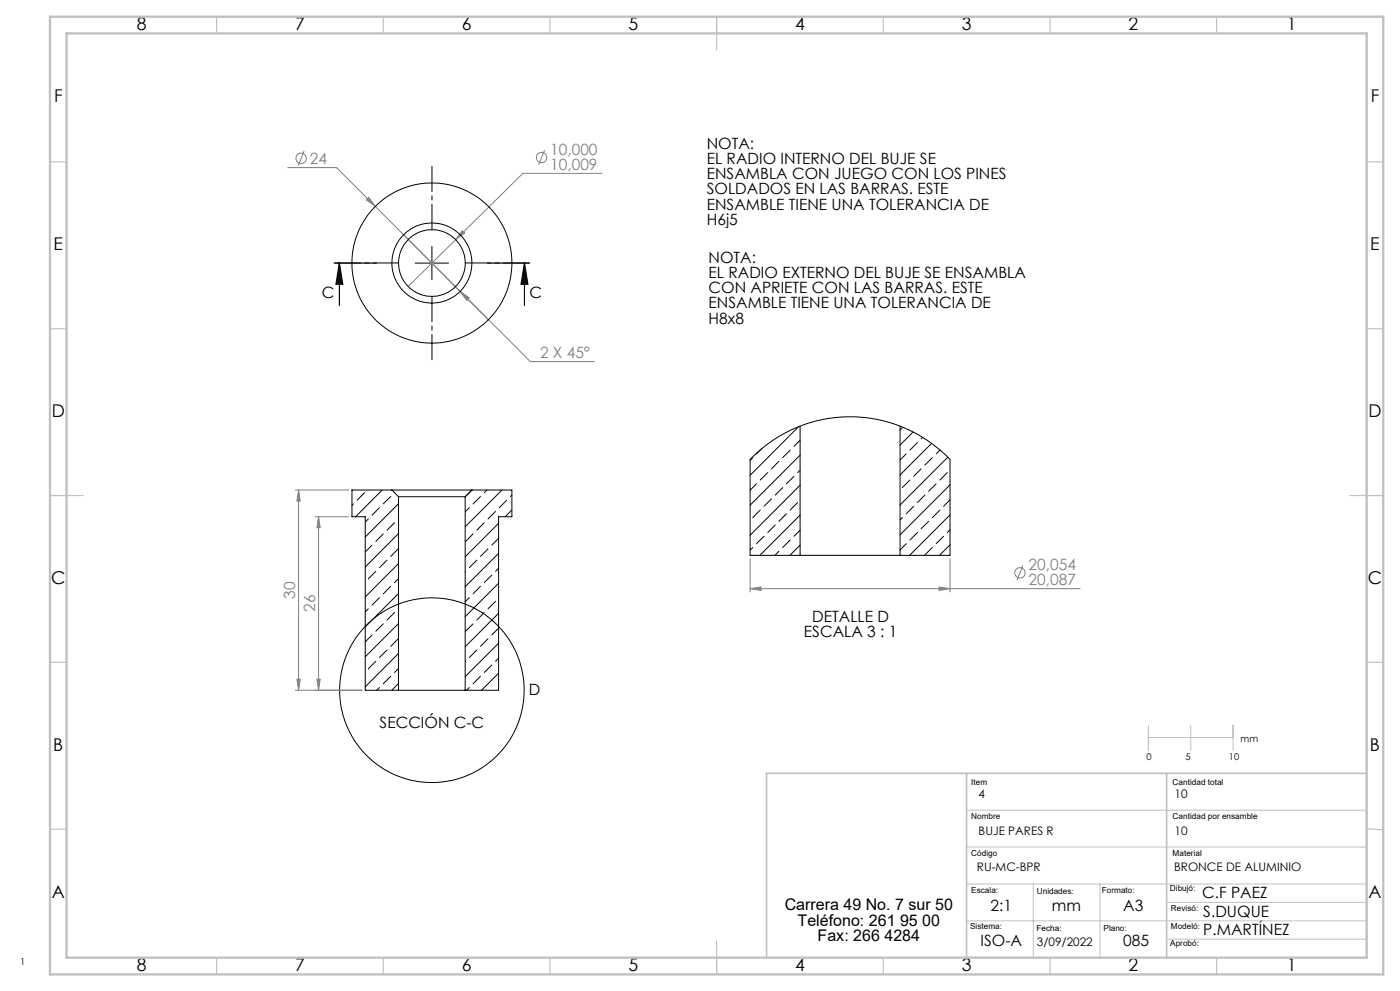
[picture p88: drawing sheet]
<svg xmlns="http://www.w3.org/2000/svg" width="420mm" height="297mm" viewBox="0 0 420 297" stroke-linecap="round" stroke-linejoin="round" font-family="sans-serif">
<defs><g id="words">
<g font-size="5.3">
<text x="41" y="9">8</text>
<text x="88.5" y="9">7</text>
<text x="138.5" y="9">6</text>
<text x="188.5" y="9">5</text>
<text x="238.5" y="9">4</text>
<text x="288.5" y="9">3</text>
<text x="338.5" y="9">2</text>
<text x="386" y="9">1</text>
<text x="16.2" y="30.7">F</text>
<text x="411.2" y="30.7">F</text>
<text x="16.1" y="75">E</text>
<text x="411.1" y="75">E</text>
<text x="15.5" y="125">D</text>
<text x="410.5" y="125">D</text>
<text x="15.4" y="175">C</text>
<text x="410.4" y="175">C</text>
<text x="16" y="225">B</text>
<text x="411" y="225">B</text>
<text x="15.5" y="269.2">A</text>
<text x="410.5" y="269.2">A</text>
<text x="41" y="291">8</text>
<text x="88.5" y="291">7</text>
<text x="138.5" y="291">6</text>
<text x="188.5" y="291">5</text>
<text x="238.5" y="291">4</text>
<text x="288.5" y="291">3</text>
<text x="338.5" y="291">2</text>
<text x="386" y="291">1</text>
</g>
<g font-size="4.8">
<text x="235.4" y="272.9">Carrera 49 No. 7 sur 50</text>
<text x="239.3" y="277.4">Teléfono: 261 95 00</text>
<text x="245.3" y="281.9">Fax: 266 4284</text>
</g>
<g font-size="4.7" fill="#808080">
<text x="165.1" y="46.4">10,000</text>
<text x="92.9" y="49.1">24</text>
<text x="165.1" y="50.9">10,009</text>
<text x="162" y="107.3">2 X 45°</text>
<text x="308.6" y="170.9">20,054</text>
<text x="88.6" y="179.4" transform="rotate(-90 88.6 179.4)">30</text>
<text x="308.6" y="175.4">20,087</text>
<text x="94.6" y="183.4" transform="rotate(-90 94.6 183.4)">26</text>
</g>
<g font-size="4.7">
<text x="212" y="44.7">NOTA:</text>
<text x="212" y="49.2">EL RADIO INTERNO DEL BUJE SE</text>
<text x="212" y="53.7">ENSAMBLA CON JUEGO CON LOS PINES</text>
<text x="212" y="58.3">SOLDADOS EN LAS BARRAS. ESTE</text>
<text x="212" y="62.8">ENSAMBLE TIENE UNA TOLERANCIA DE</text>
<text x="212" y="67.3">H6j5</text>
<text x="212.6" y="78.9">NOTA:</text>
<text x="212.6" y="83.4">EL RADIO EXTERNO DEL BUJE SE ENSAMBLA</text>
<text x="96.6" y="89.3">C</text>
<text x="158.9" y="89.3">C</text>
<text x="212.6" y="87.9">CON APRIETE CON LAS BARRAS. ESTE</text>
<text x="212.6" y="92.4">ENSAMBLE TIENE UNA TOLERANCIA DE</text>
<text x="212.6" y="97">H8x8</text>
<text x="241.2" y="190.9">ESCALA 3 : 1</text>
<text x="243.7" y="186.3">DETALLE D</text>
<text x="158.6" y="208.2">D</text>
<text x="113.9" y="218.1">SECCIÓN C-C</text>
<text x="360.7" y="269.2">C.F PAEZ</text>
<text x="297.2" y="272.9">2:1</text>
<text x="315.6" y="272.9">mm</text>
<text x="337" y="272.9">A3</text>
<text x="361" y="274.8">S.DUQUE</text>
<text x="361" y="280.2">P.MARTÍNEZ</text>
<text x="294.2" y="283.5">ISO-A</text>
<text x="337" y="283.5">085</text>
</g>
<g font-size="3.5">
<text x="293.6" y="239.2">4</text>
<text x="352.4" y="239.2">10</text>
<text x="293.6" y="250.2">BUJE PARES R</text>
<text x="352.4" y="250.2">10</text>
<text x="293.1" y="261.2">RU-MC-BPR</text>
<text x="352.2" y="261.1">BRONCE DE ALUMINIO</text>
<text x="311.1" y="283.5">3/09/2022</text>
</g>
<g font-size="2.8">
<text x="343.9" y="227.8">0</text>
<text x="355.7" y="227.8">5</text>
<text x="368.7" y="227.8">10</text>
<text x="372.2" y="222.3">mm</text>
<text x="6.1" y="289.2">1</text>
</g>
<g font-size="2.5">
<text x="291.4" y="235.1">Item</text>
<text x="351.8" y="235.1">Cantidad total</text>
<text x="291.4" y="245.5">Nombre</text>
<text x="351.8" y="245.5">Cantidad por ensamble</text>
<text x="291.4" y="256.5">Código</text>
<text x="351.8" y="256.5">Material</text>
<text x="291.4" y="267.7">Escala:</text>
<text x="311" y="267.8">Unidades:</text>
<text x="330.6" y="267.7">Formato:</text>
<text x="351" y="267">Dibujó:</text>
<text x="351.3" y="272.9">Revisó:</text>
<text x="291" y="278.4">Sistema:</text>
<text x="311" y="279">Fecha:</text>
<text x="331.1" y="279">Plano:</text>
<text x="351.3" y="278.4">Modeló:</text>
<text x="351.1" y="283.5">Aprobó:</text>
</g>
</g></defs>
<g fill="none" stroke="#808080" stroke-width=".3">
<path d="M86.3 50.2h14.7l45.5 45.6M91.2 45.2l-1.7 4.5M109.9 59.9l.7-.7 2 2.7zM163.4 45l-1.8 4.4M180.6 52h-23.7l-34.5 33.9M138.7 69.1l.7 .7-2.7 2zM138 87.3l2.8 2-.8 .7zM138 87.3l21.1 21.1h19.2M88.6 146.9h16M89.6 146.9l.5 3.3h-1zM89.6 146.9v60M94.6 154.9h10"/>
<path d="M95.6 154.9v52M95.6 154.9l.5 3.2h-1zM225 176.4l3.3-.5v1zM225 167.4v10M225 176.4h99.1M281.7 175.9l3.3 .5-3.3 .5zM285 167.4v10M306.9 169.5l-1.8 4.4M88.6 206.9h20M89.1 203.5h1l-.5 3.4zM95.1 203.5h1l-.5 3.4z"/>
<circle cx="90.3" cy="47.5" r="1.56"/>
<circle cx="162.5" cy="47.2" r="1.56"/>
<circle cx="306" cy="171.7" r="1.55"/>
</g>
<g fill="none" stroke="#000" stroke-width=".3">
<path d="M124.6 78.8h10M129.6 73.8v10"/>
<circle cx="129.6" cy="206.9" r="27.7"/>
</g>
<path d="M100.2 78.8h12.7M101.8 78.8l1 6.4h-2zM101.8 78.8v12.7M146.2 78.8h12.7M157.3 78.8l1.1 6.4h-2.1zM157.3 78.8v12.7" fill="none" stroke="#000" stroke-width=".35"/>
<path d="M119.6 78.8h-19M129.6 68.8v-19M139.6 78.8h19M129.6 88.8v19" fill="none" stroke="#000" stroke-width=".3" stroke-dasharray="15.2 1.3 1.3 1.3" stroke-dashoffset="7.6"/>
<path d="M344.5 217.3v7.5M357.2 217.3v7.5M369.9 217.3v7.5M344.5 221h25.4M290 242.8h120M290 253.9h120M290 264.9h120M290 276h120M310 264.9v22.1M330 264.9v22.1M350 270.4h60M350 281.5h60" fill="none" stroke="#c0c0c0" stroke-width=".3"/>
<g fill="none" stroke="#c0c0c0" stroke-width=".35">
<path d="M65 5v5M115 5v5M165 5v5M215 5v10M265 5v5M315 5v5M365 5v5M15 48.5h5M410 48.5h5M15 98.5h5M410 98.5h5M15 148.5h10"/>
<path d="M405 148.5h10M15 198.5h5M410 198.5h5M15 248.5h5M410 248.4l5 .3M65 287v5M115 287v5M165 287v5M215 282v10M265 287v5M315 287v5M365 287v5"/>
</g>
<path d="M290 231.8v55.2M350 231.8v55.2M410 231.8h-180v55.2" fill="none" stroke="#c0c0c0" stroke-width=".5"/>
<path d="M15 5h400v287h-400zM20 10h390v277h-390z" fill="none" stroke="#c0c0c0" stroke-width=".7"/>
<path d="M157.3 78.8l1.1 6.4h-2.1zM101.8 78.8l1 6.4h-2z" fill="#000"/>
<g fill="#808080">
<path d="M110.6 59.2l-.7 .7 2.7 2zM138 87.3l2 2.7 .8-.7zM138.7 69.1l-2 2.7 2.7-2zM225 176.4l3.3-.5v1zM281.7 175.9l3.3 .5-3.3 .5z"/>
<path d="M95.1 203.5h1l-.5 3.4zM95.6 154.9l.5 3.2h-1z"/>
<path d="M89.6 146.9l.5 3.3h-1zM89.1 203.5h1l-.5 3.4z"/>
</g>
<g fill="none" stroke="#000" stroke-width=".3">
<path d="M225.8 137.2l-.8 .8M228.5 134.5l-1.6 1.5M233.7 138.3l-2.2 2.2M237.1 134.9l-2.3 2.3M239.6 127.9l-14.6 14.5M240 136.4l-15 15M240 131.9l-1.8 1.9M240 127.7v38.7M270 127.7v38.7M270.7 128.2l-.7 .7M271.9 136l-1.9 1.9M273.9 129.5l-3.9 3.9"/>
<path d="M275.2 132.6l-2.2 2.3M276.8 131.1l-.5 .4M279.5 132.9l-9.5 9.4M279.7 137.2l-2.2 2.2M282 134.9l-1.2 1.1M284.3 137l-14.3 14.3M105.7 146.9l-.1 .1M106 151l-.4 .5M109.4 147.7l-2.3 2.2M110.5 155.5l-.9 1M113.8 152.1l-2.2 2.3M114.7 146.9l-8 8"/>
<path d="M117.2 148.8l-2.2 2.2M117.6 146.9h24M117.6 146.9h-12v8h4v52h10M117.6 146.9l2 2M118.4 147.6v.1M118.4 156.7l-2.3 2.2M119.6 148.9h20M119.6 148.9v58M119.6 151l-10 9.9M119.6 159.9l-10 10M119.6 155.4l-.1 .1M139.6 148.9v58"/>
<path d="M140.8 152.1l-1.2 1.3M141.6 146.9h12v8h-4v52h-10M141.6 146.9l-2 2M144.1 148.8l-2.2 2.2M145.3 156.7l-2.2 2.2M146.1 146.9l-.8 .8M148.7 153.3l-2.3 2.2M149.6 156.8l-10 10.1M150.6 146.9l-11 11M152 149.9l-2.2 2.2M153.6 152.9l-2 2M153.6 148.4l-.5 .4"/>
<path d="M226.9 145l-1.9 1.9M228.1 152.9l-2.3 2.2M230.3 141.6l-2.2 2.3M231.5 149.5l-2.3 2.2M232.6 157.3l-2.3 2.3M234.8 146.1l-2.2 2.3M235.9 154l-2.2 2.2M238.2 142.8l-2.3 2.2M239.3 150.6l-2.2 2.3M240 158.9l-1.8 1.8M240 145.4l-15 15M240 154.4l-12 12"/>
<path d="M240 140.9l-.7 .7M270.7 155.1l-.7 .7M273 143.9l-2.3 2.2M274.1 151.7l-2.2 2.3M275.2 159.6l-2.2 2.3M276.3 140.5l-2.2 2.3M277.5 148.4l-2.3 2.2M278.6 156.2l-2.3 2.3M280.8 145l-2.2 2.2M282 152.9l-2.3 2.2M284.2 141.6l-2.2 2.3M285 145.3l-15 15"/>
<path d="M285 154.3l-12.1 12.1M285 149.8l-1.9 1.9M285 158.8l-.8 .8M111.6 163.4l-2 2M112.7 171.2l-2.2 2.3M113.8 179.1l-2.2 2.3M115 160l-2.3 2.3M116.1 167.9l-2.3 2.2M117.2 175.7l-2.2 2.3M119.5 164.5l-2.3 2.3M119.6 168.9l-10 10M119.6 177.9l-10 10"/>
<path d="M119.6 173.4l-1.2 1.2M139.7 171.2l-.1 .1M140.8 179.1l-1.2 1.2M141.9 160l-2.2 2.3M143.1 167.9l-2.3 2.2M144.1 175.7l-2.2 2.3M146.4 164.5l-2.3 2.3M147.5 172.4l-2.2 2.2M149.6 165.8l-10 10M149.6 174.8l-10 10M149.6 161.4l-2.1 2M149.6 170.3l-.9 .9"/>
<path d="M225.8 164.1l-.8 .8M229.2 160.7l-2.3 2.2M233.7 165.2l-1.2 1.2M237.1 161.9l-2.3 2.2M240 163.4l-3 3M240 166.4h-15v-28.7l3.1-2.9 2.9-2.2 4.1-2.6 3-1.5 2.8-1.2 4.6-1.3 3.7-.7 4.4-.4 4.7 .1 4.7 .7 4.1 1 3.4 1.2 3.8 1.7 3.5 2.1 4.2 3.2 3 2.8v28.7h-15M240 166.4h30M271.9 162.9l-1.9 1.9M279.7 164.1l-2.2 2.2M283.1 160.7l-2.3 2.2M285 163.3l-3.1 3.1M110.5 182.5l-.9 .9"/>
<path d="M111.6 190.3l-2 2.1M112.7 198.2l-2.2 2.2M115 187l-2.3 2.2M116.1 194.8l-2.3 2.3M118.4 183.6l-2.3 2.2M119.5 191.4l-2.3 2.3M119.6 186.9l-10 9.9M119.6 195.8l-10 10M119.6 182.3l-.1 .2M139.7 198.2l-.1 .1M141.9 187l-2.2 2.2M143.1 194.8l-2.3 2.3"/>
<path d="M145.3 183.6l-2.2 2.2M146.4 191.4l-2.3 2.3M147.5 199.3l-2.2 2.2M148.7 180.2l-2.3 2.3M149.6 183.8l-10 10M149.6 192.8l-10 10M149.6 188.3l-2.1 2M149.6 197.3l-.9 .9M113.8 206.1l-.8 .8M117.2 202.7l-2.2 2.2M119.6 206.9h20M119.6 200.3l-1.2 1.2"/>
<path d="M119.6 204.8l-2.1 2.1M140.8 206.1l-.8 .8M144.1 202.7l-2.2 2.2M149.6 201.8l-5.1 5.1"/>
<circle cx="129.6" cy="78.8" r="12"/>
<circle cx="129.6" cy="78.8" r="10"/>
<circle cx="129.6" cy="78.8" r="24"/>
</g>
<use href="#words"/>
</svg>
